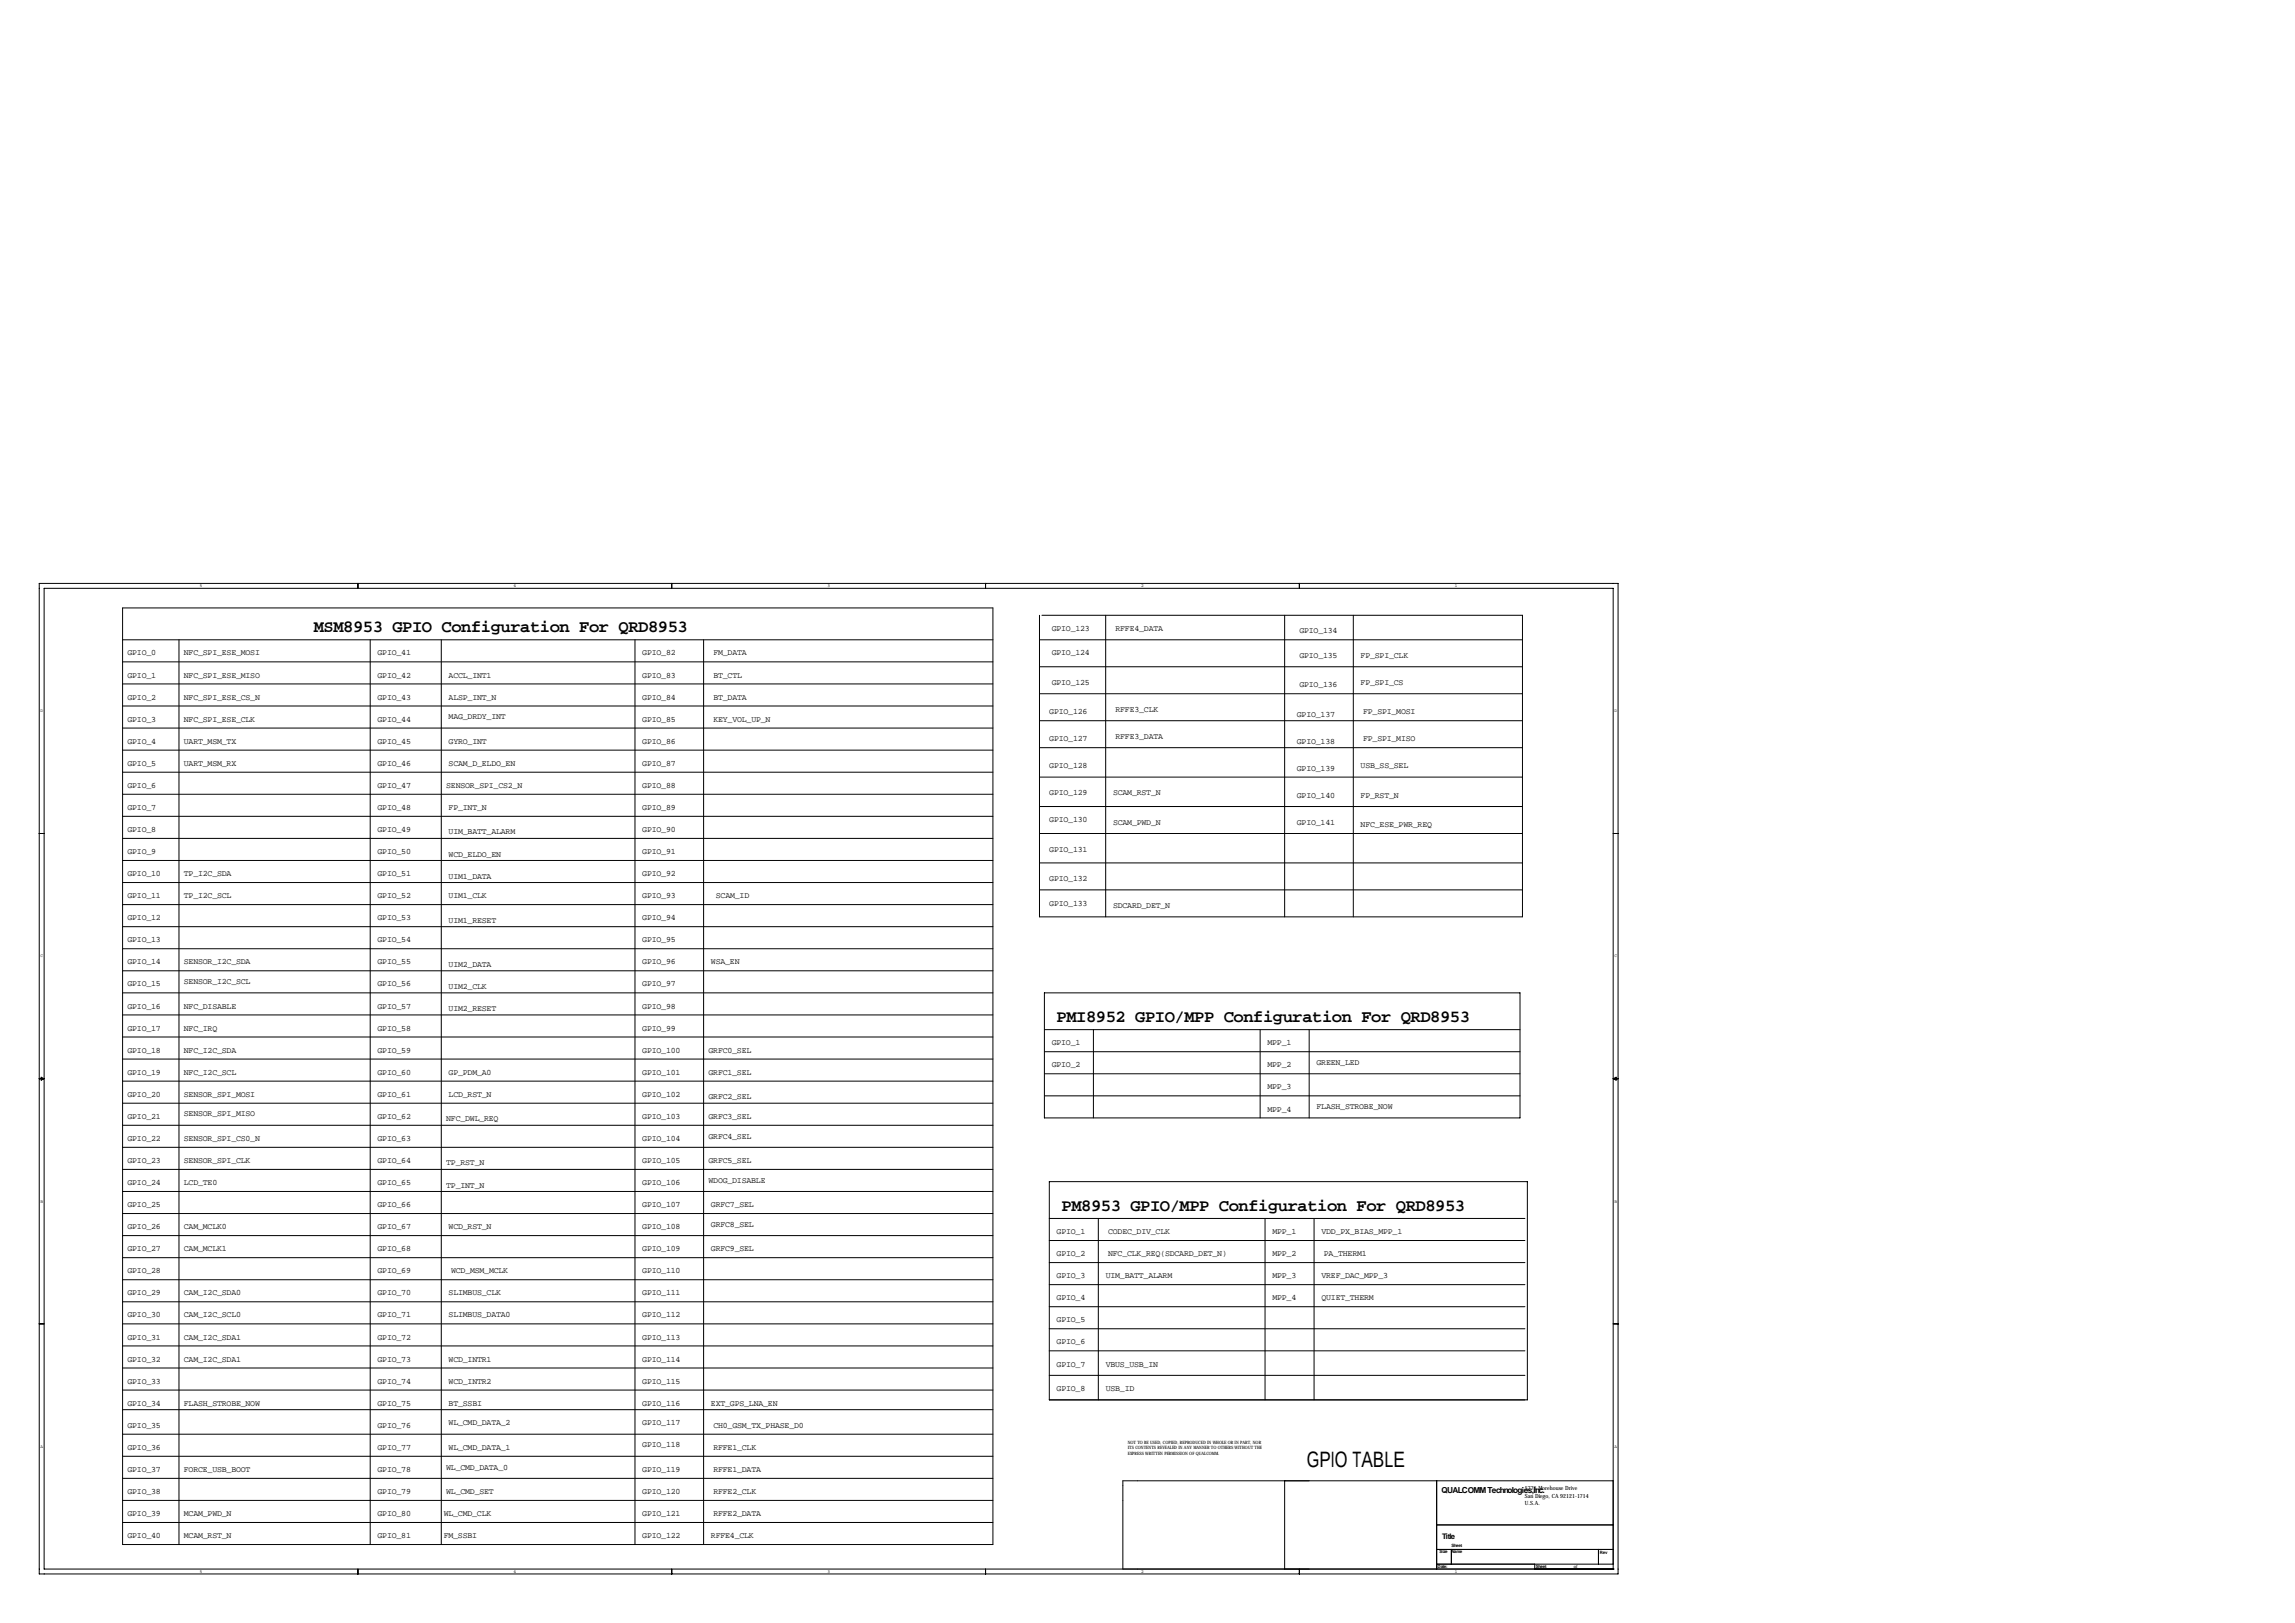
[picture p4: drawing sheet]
<svg xmlns="http://www.w3.org/2000/svg" width="1189mm" height="841mm" viewBox="0 0 1189 841" stroke-linecap="round" stroke-linejoin="round" font-family="sans-serif">
<defs><g id="words">
<text font-size="11.5" x="677" y="760">GPIO TABLE</text>
<g font-size="8.9">
<text x="163" y="328">MSM8953 GPIO Configuration For QRD8953</text>
<text x="547" y="530">PMI8952 GPIO/MPP Configuration For QRD8953</text>
<text x="550" y="627">PM8953 GPIO/MPP Configuration For QRD8953</text>
</g>
<g font-size="4.3">
<text x="545" y="327">GPIO_123</text>
<text x="578" y="327">RFFE4_DATA</text>
<text x="673" y="328">GPIO_134</text>
<text x="66" y="340">GPIO_0</text>
<text x="95" y="340">NFC_SPI_ESE_MOSI</text>
<text x="196" y="340">GPIO_41</text>
<text x="333" y="340">GPIO_82</text>
<text x="370" y="340">FM_DATA</text>
<text x="545" y="340">GPIO_124</text>
<text x="673" y="341">GPIO_135</text>
<text x="705" y="341">FP_SPI_CLK</text>
<text x="66" y="351">GPIO_1</text>
<text x="95" y="351">NFC_SPI_ESE_MISO</text>
<text x="196" y="351">GPIO_42</text>
<text x="232" y="351">ACCL_INT1</text>
<text x="333" y="351">GPIO_83</text>
<text x="370" y="351">BT_CTL</text>
<text x="545" y="355">GPIO_125</text>
<text x="673" y="356">GPIO_136</text>
<text x="705" y="355">FP_SPI_CS</text>
<text x="66" y="362">GPIO_2</text>
<text x="95" y="362">NFC_SPI_ESE_CS_N</text>
<text x="196" y="362">GPIO_43</text>
<text x="232" y="362">ALSP_INT_N</text>
<text x="333" y="362">GPIO_84</text>
<text x="370" y="362">BT_DATA</text>
<text x="544" y="370">GPIO_126</text>
<text x="578" y="369">RFFE3_CLK</text>
<text x="672" y="371">GPIO_137</text>
<text x="706" y="370">FP_SPI_MOSI</text>
<text x="66" y="374">GPIO_3</text>
<text x="95" y="374">NFC_SPI_ESE_CLK</text>
<text x="196" y="374">GPIO_44</text>
<text x="232" y="373">MAG_DRDY_INT</text>
<text x="333" y="374">GPIO_85</text>
<text x="370" y="374">KEY_VOL_UP_N</text>
<text x="544" y="384">GPIO_127</text>
<text x="578" y="383">RFFE3_DATA</text>
<text x="706" y="384">FP_SPI_MISO</text>
<text x="66" y="385">GPIO_4</text>
<text x="95" y="385">UART_MSM_TX</text>
<text x="196" y="385">GPIO_45</text>
<text x="232" y="385">GYRO_INT</text>
<text x="333" y="385">GPIO_86</text>
<text x="672" y="385">GPIO_138</text>
<text x="66" y="397">GPIO_5</text>
<text x="95" y="397">UART_MSM_RX</text>
<text x="196" y="397">GPIO_46</text>
<text x="232" y="397">SCAM_D_ELDO_EN</text>
<text x="333" y="397">GPIO_87</text>
<text x="544" y="398">GPIO_128</text>
<text x="672" y="399">GPIO_139</text>
<text x="705" y="398">USB_SS_SEL</text>
<text x="66" y="408">GPIO_6</text>
<text x="196" y="408">GPIO_47</text>
<text x="231" y="408">SENSOR_SPI_CS2_N</text>
<text x="333" y="408">GPIO_88</text>
<text x="544" y="412">GPIO_129</text>
<text x="577" y="412">SCAM_RST_N</text>
<text x="672" y="413">GPIO_140</text>
<text x="705" y="413">FP_RST_N</text>
<text x="66" y="420">GPIO_7</text>
<text x="196" y="420">GPIO_48</text>
<text x="232" y="420">FP_INT_N</text>
<text x="333" y="420">GPIO_89</text>
<text x="544" y="426">GPIO_130</text>
<text x="66" y="431">GPIO_8</text>
<text x="196" y="431">GPIO_49</text>
<text x="333" y="431">GPIO_90</text>
<text x="577" y="427">SCAM_PWD_N</text>
<text x="672" y="427">GPIO_141</text>
<text x="705" y="428">NFC_ESE_PWR_REQ</text>
<text x="232" y="432">UIM_BATT_ALARM</text>
<text x="66" y="442">GPIO_9</text>
<text x="196" y="442">GPIO_50</text>
<text x="232" y="444">WCD_ELDO_EN</text>
<text x="333" y="442">GPIO_91</text>
<text x="544" y="441">GPIO_131</text>
<text x="66" y="454">GPIO_10</text>
<text x="95" y="454">TP_I2C_SDA</text>
<text x="196" y="454">GPIO_51</text>
<text x="232" y="455">UIM1_DATA</text>
<text x="333" y="454">GPIO_92</text>
<text x="544" y="456">GPIO_132</text>
<text x="66" y="465">GPIO_11</text>
<text x="95" y="465">TP_I2C_SCL</text>
<text x="196" y="465">GPIO_52</text>
<text x="232" y="465">UIM1_CLK</text>
<text x="333" y="465">GPIO_93</text>
<text x="371" y="465">SCAM_ID</text>
<text x="544" y="469">GPIO_133</text>
<text x="577" y="470">SDCARD_DET_N</text>
<text x="66" y="477">GPIO_12</text>
<text x="196" y="477">GPIO_53</text>
<text x="232" y="478">UIM1_RESET</text>
<text x="333" y="477">GPIO_94</text>
<text x="66" y="488">GPIO_13</text>
<text x="196" y="488">GPIO_54</text>
<text x="333" y="488">GPIO_95</text>
<text x="66" y="500">GPIO_14</text>
<text x="95" y="500">SENSOR_I2C_SDA</text>
<text x="196" y="500">GPIO_55</text>
<text x="232" y="501">UIM2_DATA</text>
<text x="333" y="500">GPIO_96</text>
<text x="368" y="500">WSA_EN</text>
<text x="95" y="510">SENSOR_I2C_SCL</text>
<text x="66" y="511">GPIO_15</text>
<text x="196" y="511">GPIO_56</text>
<text x="232" y="512">UIM2_CLK</text>
<text x="333" y="511">GPIO_97</text>
<text x="66" y="522">GPIO_16</text>
<text x="95" y="522">NFC_DISABLE</text>
<text x="196" y="522">GPIO_57</text>
<text x="232" y="524">UIM2_RESET</text>
<text x="333" y="522">GPIO_98</text>
<text x="66" y="534">GPIO_17</text>
<text x="95" y="534">NFC_IRQ</text>
<text x="196" y="534">GPIO_58</text>
<text x="333" y="534">GPIO_99</text>
<text x="66" y="545">GPIO_18</text>
<text x="95" y="545">NFC_I2C_SDA</text>
<text x="196" y="545">GPIO_59</text>
<text x="333" y="545">GPIO_100</text>
<text x="367" y="545">GRFC0_SEL</text>
<text x="545" y="541">GPIO_1</text>
<text x="657" y="541">MPP_1</text>
<text x="682" y="552">GREEN_LED</text>
<text x="66" y="557">GPIO_19</text>
<text x="95" y="557">NFC_I2C_SCL</text>
<text x="196" y="557">GPIO_60</text>
<text x="232" y="557">GP_PDM_A0</text>
<text x="333" y="557">GPIO_101</text>
<text x="367" y="557">GRFC1_SEL</text>
<text x="545" y="553">GPIO_2</text>
<text x="657" y="553">MPP_2</text>
<text x="66" y="568">GPIO_20</text>
<text x="95" y="568">SENSOR_SPI_MOSI</text>
<text x="196" y="568">GPIO_61</text>
<text x="232" y="568">LCD_RST_N</text>
<text x="333" y="568">GPIO_102</text>
<text x="367" y="569">GRFC2_SEL</text>
<text x="657" y="564">MPP_3</text>
<text x="657" y="576">MPP_4</text>
<text x="682" y="574">FLASH_STROBE_NOW</text>
<text x="66" y="580">GPIO_21</text>
<text x="95" y="578">SENSOR_SPI_MISO</text>
<text x="196" y="580">GPIO_62</text>
<text x="231" y="581">NFC_DWL_REQ</text>
<text x="333" y="580">GPIO_103</text>
<text x="367" y="580">GRFC3_SEL</text>
<text x="66" y="591">GPIO_22</text>
<text x="95" y="591">SENSOR_SPI_CS0_N</text>
<text x="196" y="591">GPIO_63</text>
<text x="333" y="591">GPIO_104</text>
<text x="367" y="590">GRFC4_SEL</text>
<text x="66" y="602">GPIO_23</text>
<text x="95" y="602">SENSOR_SPI_CLK</text>
<text x="196" y="602">GPIO_64</text>
<text x="231" y="604">TP_RST_N</text>
<text x="333" y="602">GPIO_105</text>
<text x="367" y="602">GRFC5_SEL</text>
<text x="66" y="614">GPIO_24</text>
<text x="95" y="614">LCD_TE0</text>
<text x="196" y="614">GPIO_65</text>
<text x="231" y="615">TP_INT_N</text>
<text x="333" y="614">GPIO_106</text>
<text x="367" y="613">WDOG_DISABLE</text>
<text x="66" y="625">GPIO_25</text>
<text x="196" y="625">GPIO_66</text>
<text x="333" y="625">GPIO_107</text>
<text x="368" y="625">GRFC7_SEL</text>
<text x="368" y="635">GRFC8_SEL</text>
<text x="66" y="637">GPIO_26</text>
<text x="95" y="637">CAM_MCLK0</text>
<text x="196" y="637">GPIO_67</text>
<text x="232" y="637">WCD_RST_N</text>
<text x="333" y="637">GPIO_108</text>
<text x="547" y="639">GPIO_1</text>
<text x="574" y="639">CODEC_DIV_CLK</text>
<text x="659" y="639">MPP_1</text>
<text x="685" y="639">VDD_PX_BIAS_MPP_1</text>
<text x="66" y="648">GPIO_27</text>
<text x="95" y="648">CAM_MCLK1</text>
<text x="196" y="648">GPIO_68</text>
<text x="333" y="648">GPIO_109</text>
<text x="368" y="648">GRFC9_SEL</text>
<text x="547" y="651">GPIO_2</text>
<text x="574" y="651">NFC_CLK_REQ(SDCARD_DET_N)</text>
<text x="659" y="651">MPP_2</text>
<text x="686" y="651">PA_THERM1</text>
<text x="66" y="660">GPIO_28</text>
<text x="196" y="660">GPIO_69</text>
<text x="234" y="660">WCD_MSM_MCLK</text>
<text x="333" y="660">GPIO_110</text>
<text x="547" y="662">GPIO_3</text>
<text x="573" y="662">UIM_BATT_ALARM</text>
<text x="659" y="662">MPP_3</text>
<text x="685" y="662">VREF_DAC_MPP_3</text>
<text x="66" y="671">GPIO_29</text>
<text x="95" y="671">CAM_I2C_SDA0</text>
<text x="196" y="671">GPIO_70</text>
<text x="232" y="671">SLIMBUS_CLK</text>
<text x="333" y="671">GPIO_111</text>
<text x="547" y="674">GPIO_4</text>
<text x="659" y="674">MPP_4</text>
<text x="685" y="674">QUIET_THERM</text>
<text x="66" y="682">GPIO_30</text>
<text x="95" y="682">CAM_I2C_SCL0</text>
<text x="196" y="682">GPIO_71</text>
<text x="232" y="682">SLIMBUS_DATA0</text>
<text x="333" y="682">GPIO_112</text>
<text x="547" y="685">GPIO_5</text>
<text x="66" y="694">GPIO_31</text>
<text x="95" y="694">CAM_I2C_SDA1</text>
<text x="196" y="694">GPIO_72</text>
<text x="333" y="694">GPIO_113</text>
<text x="547" y="696">GPIO_6</text>
<text x="66" y="705">GPIO_32</text>
<text x="95" y="705">CAM_I2C_SDA1</text>
<text x="196" y="705">GPIO_73</text>
<text x="232" y="705">WCD_INTR1</text>
<text x="333" y="705">GPIO_114</text>
<text x="547" y="708">GPIO_7</text>
<text x="573" y="708">VBUS_USB_IN</text>
<text x="66" y="717">GPIO_33</text>
<text x="196" y="717">GPIO_74</text>
<text x="232" y="717">WCD_INTR2</text>
<text x="333" y="717">GPIO_115</text>
<text x="547" y="721">GPIO_8</text>
<text x="573" y="721">USB_ID</text>
<text x="66" y="728">GPIO_34</text>
<text x="95" y="728">FLASH_STROBE_NOW</text>
<text x="196" y="728">GPIO_75</text>
<text x="232" y="728">BT_SSBI</text>
<text x="333" y="728">GPIO_116</text>
<text x="368" y="728">EXT_GPS_LNA_EN</text>
<text x="66" y="740">GPIO_35</text>
<text x="196" y="740">GPIO_76</text>
<text x="232" y="738">WL_CMD_DATA_2</text>
<text x="333" y="738">GPIO_117</text>
<text x="370" y="740">CH0_GSM_TX_PHASE_D0</text>
<text x="333" y="750">GPIO_118</text>
<text x="66" y="751">GPIO_36</text>
<text x="196" y="751">GPIO_77</text>
<text x="232" y="751">WL_CMD_DATA_1</text>
<text x="370" y="751">RFFE1_CLK</text>
<text x="231" y="761">WL_CMD_DATA_0</text>
<text x="66" y="762">GPIO_37</text>
<text x="95" y="762">FORCE_USB_BOOT</text>
<text x="196" y="762">GPIO_78</text>
<text x="333" y="762">GPIO_119</text>
<text x="370" y="762">RFFE1_DATA</text>
<text x="66" y="774">GPIO_38</text>
<text x="196" y="774">GPIO_79</text>
<text x="231" y="774">WL_CMD_SET</text>
<text x="333" y="774">GPIO_120</text>
<text x="370" y="774">RFFE2_CLK</text>
<text x="747" y="773">QUALCOMM Technologies,Inc.</text>
<text x="66" y="785">GPIO_39</text>
<text x="95" y="785">MCAM_PWD_N</text>
<text x="196" y="785">GPIO_80</text>
<text x="230" y="785">WL_CMD_CLK</text>
<text x="333" y="785">GPIO_121</text>
<text x="370" y="785">RFFE2_DATA</text>
<text x="66" y="797">GPIO_40</text>
<text x="95" y="797">MCAM_RST_N</text>
<text x="196" y="797">GPIO_81</text>
<text x="230" y="797">FM_SSBI</text>
<text x="333" y="797">GPIO_122</text>
<text x="368" y="797">RFFE4_CLK</text>
</g>
<text font-size="4" x="747" y="797">Title</text>
<g font-size="3">
<text x="790" y="772">5775 Morehouse Drive</text>
<text x="790" y="776">San Diego, CA 92121-1714</text>
<text x="790" y="779">U.S.A.</text>
</g>
<g font-size="2.3">
<text x="103" y="304">5</text>
<text x="266" y="304">4</text>
<text x="429" y="304">3</text>
<text x="591" y="304">2</text>
<text x="754" y="304">1</text>
<text x="21" y="369">D</text>
<text x="836" y="369">D</text>
<text x="21" y="496">C</text>
<text x="836" y="496">C</text>
<text x="21" y="623">B</text>
<text x="836" y="623">B</text>
<text x="21" y="750">A</text>
<text x="584" y="748">NOT TO BE USED, COPIED, REPRODUCED IN WHOLE OR IN PART, NOR</text>
<text x="836" y="750">A</text>
<text x="584" y="751">ITS CONTENTS REVEALED IN ANY MANNER TO OTHERS WITHOUT THE</text>
<text x="584" y="754">EXPRESS WRITTEN PERMISSION OF QUALCOMM.</text>
<text x="752" y="801">Sheet</text>
<text x="746" y="805">Size</text>
<text x="752" y="804">Name</text>
<text x="829" y="805">Rev</text>
<text x="103" y="815">5</text>
<text x="266" y="815">4</text>
<text x="429" y="815">3</text>
<text x="591" y="815">2</text>
<text x="745" y="812">Date:</text>
<text x="754" y="815">1</text>
<text x="796" y="812">Sheet</text>
<text x="815" y="812">of</text>
</g>
</g></defs>
<g fill="none" stroke="#000" stroke-width=".52">
<path d="M20 302h818v513h-818zM23 305h813v508h-813zM63 315h451v485h-451zM185 302v3M348 302v3M511 302v3M538 319v156h251v-156h-249M573 319v156M665 319v156M673 302v3M701 319v156M63 331h451"/>
<path d="M93 331v469M192 331v469M229 331v469M329 331v469M364 331v469M538 331h251M63 343h451M63 354h451M538 345h251M538 359h251M63 377h451M63 366h451"/>
<path d="M538 373h251M63 400h451M63 389h451M538 387h251M63 411h451M538 403h251M538 418h251M20 432h3M63 434h451M63 423h451M538 432h251M836 432h2"/>
<path d="M63 457h451M63 446h451M538 447h251M63 469h451M63 480h451M538 461h251M63 491h451M63 503h451M63 514h451M541 514h246v65h-246zM63 526h451M63 537h451"/>
<path d="M541 533h246M566 533v46M653 533v46M678 533v46M20 559h3M21 558l2 1h-2zM63 560h451M63 549h451M541 556h246M541 545h246M836 559h2M836 559l1-1v1z"/>
<path d="M63 571h451M541 568h246M63 594h451M63 583h451M63 617h451M63 606h451M544 612h247v113h-247zM63 629h451M544 631h246M569 631v94M655 631v94M681 631v94"/>
<path d="M63 651h451M63 640h451M544 643h246M544 654h246M63 674h451M63 663h451M544 665h246M544 677h246M20 686h3M63 686h451M63 697h451M544 688h246"/>
<path d="M544 700h246M836 686h2M63 709h451M544 712h246M63 720h451M63 730h451M63 743h451M63 754h451M63 777h451M63 766h451M665 767v46M744 767v46"/>
<path d="M836 767h-254v46M63 789h451M744 790h92M185 813v2M348 813v2M511 813v2M673 813v2M744 803h92M744 810h92M752 803v7M795 813h.1M795 810v3"/>
<path d="M828 803v7M836 813h.1"/>
</g>
<use href="#words"/>
</svg>
